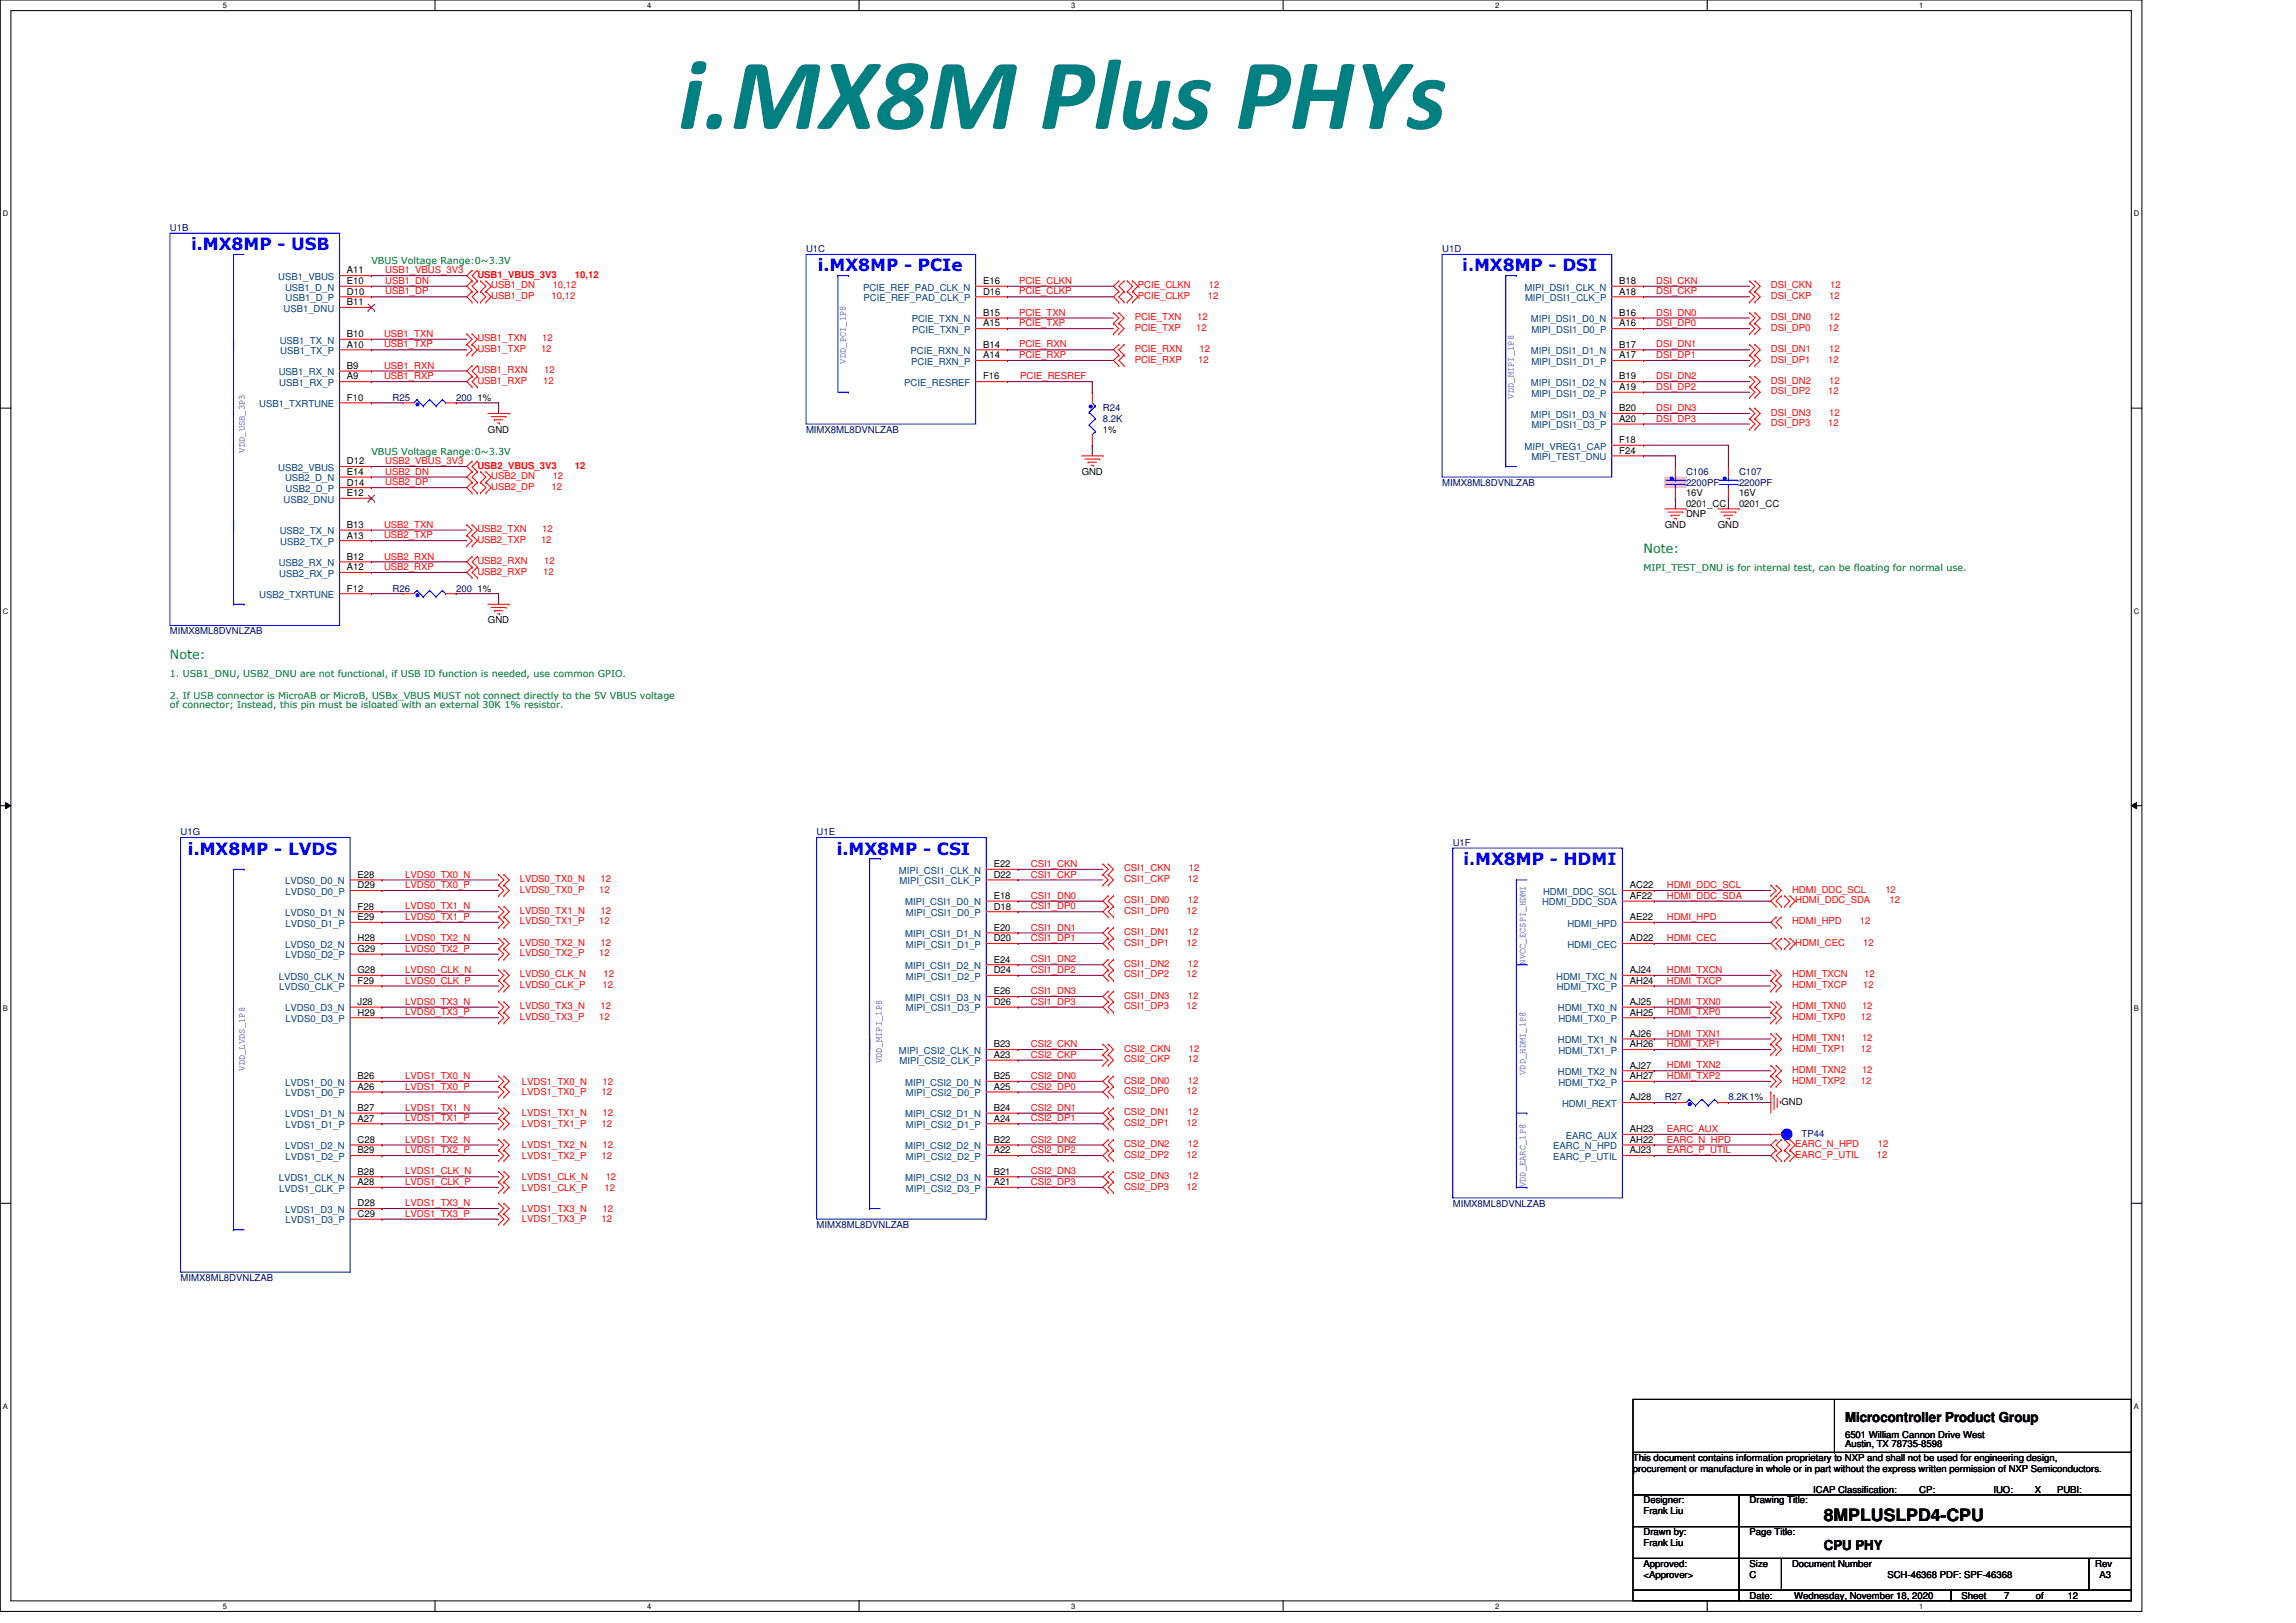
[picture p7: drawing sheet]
<svg xmlns="http://www.w3.org/2000/svg" width="297mm" height="210mm" viewBox="0 0 297 210" stroke-linecap="round" stroke-linejoin="round" font-family="sans-serif">
<defs><g id="words">
<g font-size="2.2" fill="#00f">
<text x="24.7" y="32.4">i.MX8MP - USB</text>
<text x="105.8" y="35.1">i.MX8MP - PCIe</text>
<text x="189.2" y="35.1">i.MX8MP - DSI</text>
<text x="24.3" y="110.6">i.MX8MP - LVDS</text>
<text x="108.3" y="110.6">i.MX8MP - CSI</text>
<text x="189.3" y="111.9">i.MX8MP - HDMI</text>
</g>
<text font-size="2.2" x="236" y="196.7">8MPLUSLPD4-CPU</text>
<g font-size="1.8">
<text x="238.7" y="184">Microcontroller Product Group</text>
<text x="236" y="200.5">CPU PHY</text>
</g>
<g font-size="1.6" fill="#008000">
<text x="212.6" y="71.6">Note:</text>
<text x="22" y="85.3">Note:</text>
</g>
<g font-size="1.2" fill="#000080">
<text x="22" y="29.9">U1B</text>
<text x="104.3" y="32.7">U1C</text>
<text x="186.6" y="32.7">U1D</text>
<text x="50.8" y="51.9">R25</text>
<text x="59" y="51.9">200</text>
<text x="142.7" y="53.2">R24</text>
<text x="104.3" y="56">MIMX8ML8DVNLZAB</text>
<text x="142.7" y="54.6">8.2K</text>
<text x="186.6" y="62.8">MIMX8ML8DVNLZAB</text>
<text x="218.1" y="61.5">C106</text>
<text x="218.1" y="62.8">2200PF</text>
<text x="225" y="61.5">C107</text>
<text x="225" y="62.8">2200PF</text>
<text x="50.8" y="76.5">R26</text>
<text x="59" y="76.5">200</text>
<text x="22" y="82">MIMX8ML8DVNLZAB</text>
<text x="23.4" y="108.1">U1G</text>
<text x="105.7" y="108.1">U1E</text>
<text x="187.9" y="109.5">U1F</text>
<text x="215.4" y="142.4">R27</text>
<text x="223.6" y="142.4">8.2K1%</text>
<text x="233.1" y="147">TP44</text>
<text x="105.7" y="158.8">MIMX8ML8DVNLZAB</text>
<text x="187.9" y="156.1">MIMX8ML8DVNLZAB</text>
<text x="23.4" y="165.7">MIMX8ML8DVNLZAB</text>
</g>
<g font-size="1.2">
<text x="44.9" y="35.4">A11</text>
<text x="44.9" y="38.1">D10</text>
<text x="44.9" y="39.5">B11</text>
<text x="44.9" y="36.8">E10</text>
<text x="127.2" y="36.8">E16</text>
<text x="127.2" y="38.1">D16</text>
<text x="127.2" y="40.9">B15</text>
<text x="209.5" y="36.8">B18</text>
<text x="209.5" y="38.1">A18</text>
<text x="209.5" y="40.9">B16</text>
<text x="44.9" y="47.7">B9</text>
<text x="44.9" y="43.6">B10</text>
<text x="44.9" y="45">A10</text>
<text x="127.2" y="45">B14</text>
<text x="127.2" y="46.4">A14</text>
<text x="127.2" y="42.2">A15</text>
<text x="209.5" y="42.2">A16</text>
<text x="209.5" y="45">B17</text>
<text x="209.5" y="46.4">A17</text>
<text x="44.9" y="49.1">A9</text>
<text x="44.9" y="51.8">F10</text>
<text x="61.8" y="51.9">1%</text>
<text x="127.2" y="49.1">F16</text>
<text x="209.5" y="49.1">B19</text>
<text x="209.5" y="50.5">A19</text>
<text x="209.5" y="53.2">B20</text>
<text x="63.1" y="56">GND</text>
<text x="142.7" y="56">1%</text>
<text x="209.5" y="54.6">A20</text>
<text x="209.5" y="57.3">F18</text>
<text x="209.5" y="58.7">F24</text>
<text x="44.9" y="61.4">E14</text>
<text x="44.9" y="62.8">D14</text>
<text x="44.9" y="64.2">E12</text>
<text x="44.9" y="60.1">D12</text>
<text x="139.9" y="61.5">GND</text>
<text x="218.1" y="65.6">0201_CC</text>
<text x="218.1" y="64.2">16V</text>
<text x="225" y="65.6">0201_CC</text>
<text x="225" y="64.2">16V</text>
<text x="44.9" y="68.3">B13</text>
<text x="44.9" y="69.7">A13</text>
<text x="215.4" y="68.3">GND</text>
<text x="218.1" y="66.9">DNP</text>
<text x="222.2" y="68.3">GND</text>
<text x="44.9" y="72.4">B12</text>
<text x="44.9" y="73.8">A12</text>
<text x="44.9" y="76.5">F12</text>
<text x="61.8" y="76.5">1%</text>
<text x="63.1" y="80.7">GND</text>
<text x="46.3" y="113.6">E28</text>
<text x="128.6" y="112.2">E22</text>
<text x="128.6" y="113.6">D22</text>
<text x="46.3" y="114.9">D29</text>
<text x="46.3" y="117.7">F28</text>
<text x="46.3" y="119">E29</text>
<text x="128.6" y="116.3">E18</text>
<text x="128.6" y="117.7">D18</text>
<text x="210.9" y="119">AE22</text>
<text x="210.9" y="114.9">AC22</text>
<text x="210.9" y="116.3">AF22</text>
<text x="46.3" y="123.2">G29</text>
<text x="46.3" y="121.8">H28</text>
<text x="46.3" y="125.9">G28</text>
<text x="128.6" y="120.4">E20</text>
<text x="128.6" y="121.8">D20</text>
<text x="128.6" y="124.5">E24</text>
<text x="128.6" y="125.9">D24</text>
<text x="210.9" y="121.8">AD22</text>
<text x="210.9" y="125.9">AJ24</text>
<text x="46.3" y="127.3">F29</text>
<text x="46.3" y="130">J28</text>
<text x="46.3" y="131.4">H29</text>
<text x="128.6" y="128.7">E26</text>
<text x="128.6" y="130">D26</text>
<text x="210.9" y="130">AJ25</text>
<text x="210.9" y="131.4">AH25</text>
<text x="210.9" y="127.3">AH24</text>
<text x="128.6" y="135.5">B23</text>
<text x="128.6" y="136.9">A23</text>
<text x="210.9" y="134.1">AJ26</text>
<text x="210.9" y="135.5">AH26</text>
<text x="46.3" y="139.6">B26</text>
<text x="46.3" y="141">A26</text>
<text x="46.3" y="143.7">B27</text>
<text x="128.6" y="139.6">B25</text>
<text x="128.6" y="141">A25</text>
<text x="128.6" y="143.7">B24</text>
<text x="210.9" y="142.4">AJ28</text>
<text x="210.9" y="138.3">AJ27</text>
<text x="210.9" y="139.6">AH27</text>
<text x="230.5" y="142.9">GND</text>
<text x="46.3" y="149.2">B29</text>
<text x="46.3" y="145.1">A27</text>
<text x="46.3" y="147.9">C28</text>
<text x="128.6" y="145.1">A24</text>
<text x="128.6" y="147.9">B22</text>
<text x="128.6" y="149.2">A22</text>
<text x="210.9" y="146.5">AH23</text>
<text x="210.9" y="149.2">AJ23</text>
<text x="210.9" y="147.9">AH22</text>
<text x="46.3" y="153.3">A28</text>
<text x="46.3" y="152">B28</text>
<text x="128.6" y="152">B21</text>
<text x="128.6" y="153.3">A21</text>
<text x="46.3" y="156.1">D28</text>
<text x="46.3" y="157.5">C29</text>
<text x="238.7" y="186">6501 William Cannon Drive West</text>
<text x="211.3" y="189">This document contains information proprietary to NXP and shall not be used for engineering design,</text>
<text x="211.3" y="190.4">procurement or manufacture in whole or in part without the express written permission of NXP Semiconductors.</text>
<text x="238.7" y="187.3">Austin, TX 78735-8598</text>
<text x="212.6" y="194.5">Designer:</text>
<text x="212.6" y="195.9">Frank Liu</text>
<text x="226.4" y="194.5">Drawing Title:</text>
<text x="234.6" y="193.1">ICAP Classification:</text>
<text x="248.3" y="193.1">CP:</text>
<text x="251.7" y="193.1">___</text>
<text x="257.9" y="193.1">IUO:</text>
<text x="262.6" y="193.1">_X_</text>
<text x="266.1" y="193.1">PUBI:</text>
<text x="270.2" y="193.1">___</text>
<text x="212.6" y="198.6">Drawn by:</text>
<text x="212.6" y="202.7">Approved:</text>
<text x="212.6" y="200">Frank Liu</text>
<text x="226.4" y="198.6">Page Title:</text>
<text x="226.4" y="202.7">Size</text>
<text x="231.8" y="202.7">Document Number</text>
<text x="271.1" y="202.7">Rev</text>
<text x="212.6" y="204.1">&lt;Approver&gt;</text>
<text x="226.4" y="206.8">Date:</text>
<text x="226.4" y="204.1">C</text>
<text x="232.1" y="206.8">Wednesday, November 18, 2020</text>
<text x="244.2" y="204.1">SCH-46368 PDF: SPF-46368</text>
<text x="253.8" y="206.8">Sheet</text>
<text x="259.3" y="206.8">7</text>
<text x="263.4" y="206.8">of</text>
<text x="267.5" y="206.8">12</text>
<text x="271.6" y="204.1">A3</text>
</g>
<g font-size="1.2" fill="#008000">
<text x="48" y="34.2">VBUS Voltage Range:0~3.3V</text>
<text x="48" y="58.8">VBUS Voltage Range:0~3.3V</text>
<text x="212.6" y="73.9">MIPI_TEST_DNU is for internal test, can be floating for normal use.</text>
<text x="22" y="87.6">1. USB1_DNU, USB2_DNU are not functional, if USB ID function is needed, use common GPIO.</text>
<text x="22" y="90.4">2. If USB connector is MicroAB or MicroB, USBx_VBUS MUST not connect directly to the 5V VBUS voltage</text>
<text x="22" y="91.6">of connector; Instead, this pin must be isloated with an external 30K 1% resistor.</text>
</g>
<g font-size="1.2" fill="#f00">
<text x="49.8" y="35.4">USB1_VBUS_3V3</text>
<text x="61.8" y="36">USB1_VBUS_3V3</text>
<text x="74.4" y="36">10,12</text>
<text x="49.8" y="36.7">USB1_DN</text>
<text x="49.8" y="38.1">USB1_DP</text>
<text x="63.5" y="37.3">USB1_DN</text>
<text x="63.5" y="38.7">USB1_DP</text>
<text x="71.4" y="38.7">10,12</text>
<text x="71.5" y="37.3">10,12</text>
<text x="131.8" y="40.8">PCIE_TXN</text>
<text x="131.8" y="36.7">PCIE_CLKN</text>
<text x="131.8" y="38.1">PCIE_CLKP</text>
<text x="146.8" y="41.4">PCIE_TXN</text>
<text x="147.2" y="37.3">PCIE_CLKN</text>
<text x="147.2" y="38.7">PCIE_CLKP</text>
<text x="154.9" y="41.4">12</text>
<text x="156.3" y="38.7">12</text>
<text x="156.4" y="37.3">12</text>
<text x="214.3" y="36.7">DSI_CKN</text>
<text x="214.3" y="38.1">DSI_CKP</text>
<text x="214.3" y="40.8">DSI_DN0</text>
<text x="229.1" y="37.3">DSI_CKN</text>
<text x="229.1" y="38.7">DSI_CKP</text>
<text x="229.1" y="41.4">DSI_DN0</text>
<text x="236.6" y="38.7">12</text>
<text x="236.6" y="41.4">12</text>
<text x="236.8" y="37.3">12</text>
<text x="49.7" y="43.6">USB1_TXN</text>
<text x="49.7" y="45">USB1_TXP</text>
<text x="49.7" y="47.7">USB1_RXN</text>
<text x="61.8" y="44.2">USB1_TXN</text>
<text x="61.8" y="45.5">USB1_TXP</text>
<text x="70" y="45.5">12</text>
<text x="70.1" y="44.2">12</text>
<text x="131.8" y="42.2">PCIE_TXP</text>
<text x="131.8" y="45">PCIE_RXN</text>
<text x="131.8" y="46.3">PCIE_RXP</text>
<text x="146.8" y="42.8">PCIE_TXP</text>
<text x="146.8" y="45.5">PCIE_RXN</text>
<text x="146.8" y="46.9">PCIE_RXP</text>
<text x="154.8" y="42.8">12</text>
<text x="155" y="46.9">12</text>
<text x="155.2" y="45.5">12</text>
<text x="214.3" y="42.2">DSI_DP0</text>
<text x="214.3" y="45">DSI_DN1</text>
<text x="214.3" y="46.3">DSI_DP1</text>
<text x="229.1" y="42.8">DSI_DP0</text>
<text x="229.1" y="45.5">DSI_DN1</text>
<text x="229.1" y="46.9">DSI_DP1</text>
<text x="236.5" y="42.8">12</text>
<text x="236.5" y="46.9">12</text>
<text x="236.6" y="45.5">12</text>
<text x="49.7" y="49.1">USB1_RXP</text>
<text x="61.8" y="48.3">USB1_RXN</text>
<text x="61.8" y="49.7">USB1_RXP</text>
<text x="70.3" y="49.7">12</text>
<text x="70.4" y="48.3">12</text>
<text x="132" y="49.1">PCIE_RESREF</text>
<text x="214.3" y="49.1">DSI_DN2</text>
<text x="214.3" y="50.4">DSI_DP2</text>
<text x="214.3" y="53.2">DSI_DN3</text>
<text x="229.1" y="49.7">DSI_DN2</text>
<text x="229.1" y="51">DSI_DP2</text>
<text x="229.1" y="53.8">DSI_DN3</text>
<text x="236.5" y="51">12</text>
<text x="236.6" y="49.7">12</text>
<text x="236.6" y="53.8">12</text>
<text x="214.3" y="54.6">DSI_DP3</text>
<text x="229.1" y="55.1">DSI_DP3</text>
<text x="236.5" y="55.1">12</text>
<text x="49.8" y="60">USB2_VBUS_3V3</text>
<text x="49.8" y="61.4">USB2_DN</text>
<text x="49.8" y="62.8">USB2_DP</text>
<text x="61.8" y="60.7">USB2_VBUS_3V3</text>
<text x="63.5" y="62">USB2_DN</text>
<text x="63.5" y="63.4">USB2_DP</text>
<text x="71.4" y="63.4">12</text>
<text x="71.5" y="62">12</text>
<text x="74.4" y="60.7">12</text>
<text x="49.7" y="68.3">USB2_TXN</text>
<text x="49.7" y="69.6">USB2_TXP</text>
<text x="61.8" y="68.9">USB2_TXN</text>
<text x="61.8" y="70.2">USB2_TXP</text>
<text x="70" y="70.2">12</text>
<text x="70.1" y="68.9">12</text>
<text x="49.7" y="72.4">USB2_RXN</text>
<text x="49.7" y="73.8">USB2_RXP</text>
<text x="61.8" y="73">USB2_RXN</text>
<text x="61.8" y="74.3">USB2_RXP</text>
<text x="70.3" y="74.3">12</text>
<text x="70.4" y="73">12</text>
<text x="52.4" y="113.5">LVDS0_TX0_N</text>
<text x="133.4" y="112.2">CSI1_CKN</text>
<text x="133.4" y="113.5">CSI1_CKP</text>
<text x="145.4" y="112.8">CSI1_CKN</text>
<text x="153.8" y="112.8">12</text>
<text x="52.4" y="114.9">LVDS0_TX0_P</text>
<text x="52.4" y="117.7">LVDS0_TX1_N</text>
<text x="52.4" y="119">LVDS0_TX1_P</text>
<text x="67.2" y="114.1">LVDS0_TX0_N</text>
<text x="67.2" y="115.5">LVDS0_TX0_P</text>
<text x="67.2" y="118.2">LVDS0_TX1_N</text>
<text x="67.2" y="119.6">LVDS0_TX1_P</text>
<text x="77.5" y="115.5">12</text>
<text x="77.5" y="119.6">12</text>
<text x="77.7" y="114.1">12</text>
<text x="77.7" y="118.2">12</text>
<text x="133.4" y="116.3">CSI1_DN0</text>
<text x="133.4" y="117.7">CSI1_DP0</text>
<text x="145.4" y="114.1">CSI1_CKP</text>
<text x="145.4" y="116.9">CSI1_DN0</text>
<text x="145.4" y="118.2">CSI1_DP0</text>
<text x="153.5" y="118.2">12</text>
<text x="153.7" y="116.9">12</text>
<text x="153.7" y="114.1">12</text>
<text x="215.7" y="114.9">HDMI_DDC_SCL</text>
<text x="215.7" y="116.3">HDMI_DDC_SDA</text>
<text x="215.7" y="119">HDMI_HPD</text>
<text x="231.8" y="115.5">HDMI_DDC_SCL</text>
<text x="231.8" y="119.6">HDMI_HPD</text>
<text x="232.3" y="116.9">HDMI_DDC_SDA</text>
<text x="240.6" y="119.6">12</text>
<text x="243.9" y="115.5">12</text>
<text x="244.5" y="116.9">12</text>
<text x="52.4" y="121.8">LVDS0_TX2_N</text>
<text x="52.4" y="123.1">LVDS0_TX2_P</text>
<text x="52.4" y="125.9">LVDS0_CLK_N</text>
<text x="67.2" y="122.4">LVDS0_TX2_N</text>
<text x="67.2" y="123.7">LVDS0_TX2_P</text>
<text x="77.5" y="123.7">12</text>
<text x="77.7" y="122.4">12</text>
<text x="133.4" y="120.4">CSI1_DN1</text>
<text x="133.4" y="121.8">CSI1_DP1</text>
<text x="133.4" y="124.5">CSI1_DN2</text>
<text x="133.4" y="125.9">CSI1_DP2</text>
<text x="145.4" y="121">CSI1_DN1</text>
<text x="145.4" y="122.4">CSI1_DP1</text>
<text x="145.4" y="125.1">CSI1_DN2</text>
<text x="153.5" y="122.4">12</text>
<text x="153.7" y="121">12</text>
<text x="153.7" y="125.1">12</text>
<text x="215.7" y="121.8">HDMI_CEC</text>
<text x="215.7" y="125.9">HDMI_TXCN</text>
<text x="232.3" y="122.4">HDMI_CEC</text>
<text x="241" y="122.4">12</text>
<text x="52.4" y="127.3">LVDS0_CLK_P</text>
<text x="52.4" y="130">LVDS0_TX3_N</text>
<text x="52.4" y="131.4">LVDS0_TX3_P</text>
<text x="67.2" y="126.5">LVDS0_CLK_N</text>
<text x="67.2" y="127.8">LVDS0_CLK_P</text>
<text x="67.2" y="130.6">LVDS0_TX3_N</text>
<text x="67.2" y="132">LVDS0_TX3_P</text>
<text x="77.5" y="132">12</text>
<text x="77.7" y="130.6">12</text>
<text x="77.9" y="127.8">12</text>
<text x="78.1" y="126.5">12</text>
<text x="133.4" y="128.6">CSI1_DN3</text>
<text x="133.4" y="130">CSI1_DP3</text>
<text x="145.4" y="126.5">CSI1_DP2</text>
<text x="145.4" y="129.2">CSI1_DN3</text>
<text x="145.4" y="130.6">CSI1_DP3</text>
<text x="153.5" y="126.5">12</text>
<text x="153.5" y="130.6">12</text>
<text x="153.7" y="129.2">12</text>
<text x="215.7" y="127.3">HDMI_TXCP</text>
<text x="215.7" y="130">HDMI_TXN0</text>
<text x="215.7" y="131.4">HDMI_TXP0</text>
<text x="231.8" y="126.5">HDMI_TXCN</text>
<text x="231.8" y="127.8">HDMI_TXCP</text>
<text x="231.8" y="130.6">HDMI_TXN0</text>
<text x="231.8" y="132">HDMI_TXP0</text>
<text x="240.8" y="132">12</text>
<text x="240.9" y="130.6">12</text>
<text x="241" y="127.8">12</text>
<text x="241.2" y="126.5">12</text>
<text x="133.4" y="135.5">CSI2_CKN</text>
<text x="133.4" y="136.9">CSI2_CKP</text>
<text x="145.4" y="136.1">CSI2_CKN</text>
<text x="145.4" y="137.4">CSI2_CKP</text>
<text x="153.7" y="137.4">12</text>
<text x="153.8" y="136.1">12</text>
<text x="215.7" y="134.1">HDMI_TXN1</text>
<text x="215.7" y="135.5">HDMI_TXP1</text>
<text x="231.8" y="134.7">HDMI_TXN1</text>
<text x="231.8" y="136.1">HDMI_TXP1</text>
<text x="240.8" y="136.1">12</text>
<text x="240.9" y="134.7">12</text>
<text x="52.4" y="139.6">LVDS1_TX0_N</text>
<text x="52.4" y="141">LVDS1_TX0_P</text>
<text x="52.4" y="143.7">LVDS1_TX1_N</text>
<text x="67.5" y="140.3">LVDS1_TX0_N</text>
<text x="67.5" y="141.7">LVDS1_TX0_P</text>
<text x="77.8" y="141.7">12</text>
<text x="77.9" y="140.3">12</text>
<text x="133.4" y="139.6">CSI2_DN0</text>
<text x="133.4" y="141">CSI2_DP0</text>
<text x="133.4" y="143.7">CSI2_DN1</text>
<text x="145.4" y="140.2">CSI2_DN0</text>
<text x="145.4" y="141.6">CSI2_DP0</text>
<text x="153.5" y="141.6">12</text>
<text x="153.7" y="140.2">12</text>
<text x="215.7" y="138.2">HDMI_TXN2</text>
<text x="215.7" y="139.6">HDMI_TXP2</text>
<text x="231.8" y="138.8">HDMI_TXN2</text>
<text x="231.8" y="140.2">HDMI_TXP2</text>
<text x="240.8" y="140.2">12</text>
<text x="240.9" y="138.8">12</text>
<text x="52.4" y="145.1">LVDS1_TX1_P</text>
<text x="52.4" y="147.8">LVDS1_TX2_N</text>
<text x="52.4" y="149.2">LVDS1_TX2_P</text>
<text x="67.5" y="144.4">LVDS1_TX1_N</text>
<text x="67.5" y="145.8">LVDS1_TX1_P</text>
<text x="67.5" y="148.6">LVDS1_TX2_N</text>
<text x="67.5" y="149.9">LVDS1_TX2_P</text>
<text x="77.8" y="145.8">12</text>
<text x="77.8" y="149.9">12</text>
<text x="77.9" y="144.4">12</text>
<text x="77.9" y="148.6">12</text>
<text x="133.4" y="145.1">CSI2_DP1</text>
<text x="133.4" y="147.8">CSI2_DN2</text>
<text x="133.4" y="149.2">CSI2_DP2</text>
<text x="145.4" y="144.3">CSI2_DN1</text>
<text x="145.4" y="145.7">CSI2_DP1</text>
<text x="145.4" y="148.4">CSI2_DN2</text>
<text x="145.4" y="149.8">CSI2_DP2</text>
<text x="153.5" y="145.7">12</text>
<text x="153.5" y="149.8">12</text>
<text x="153.7" y="144.3">12</text>
<text x="153.7" y="148.4">12</text>
<text x="215.7" y="146.5">EARC_AUX</text>
<text x="215.7" y="147.8">EARC_N_HPD</text>
<text x="215.7" y="149.2">EARC_P_UTIL</text>
<text x="232.3" y="148.4">EARC_N_HPD</text>
<text x="232.3" y="149.8">EARC_P_UTIL</text>
<text x="242.8" y="149.8">12</text>
<text x="243" y="148.4">12</text>
<text x="52.4" y="151.9">LVDS1_CLK_N</text>
<text x="52.4" y="153.3">LVDS1_CLK_P</text>
<text x="67.5" y="152.7">LVDS1_CLK_N</text>
<text x="67.5" y="154">LVDS1_CLK_P</text>
<text x="78.2" y="154">12</text>
<text x="78.4" y="152.7">12</text>
<text x="133.4" y="151.9">CSI2_DN3</text>
<text x="133.4" y="153.3">CSI2_DP3</text>
<text x="145.4" y="152.5">CSI2_DN3</text>
<text x="145.4" y="153.9">CSI2_DP3</text>
<text x="153.5" y="153.9">12</text>
<text x="153.7" y="152.5">12</text>
<text x="52.4" y="156.1">LVDS1_TX3_N</text>
<text x="52.4" y="157.4">LVDS1_TX3_P</text>
<text x="67.5" y="156.8">LVDS1_TX3_N</text>
<text x="67.5" y="158.2">LVDS1_TX3_P</text>
<text x="77.8" y="158.2">12</text>
<text x="77.9" y="156.8">12</text>
</g>
<g font-size="1.2" fill="#004080">
<text x="36" y="36.2">USB1_VBUS</text>
<text x="36.7" y="40.3">USB1_DNU</text>
<text x="36.9" y="37.6">USB1_D_N</text>
<text x="37" y="39">USB1_D_P</text>
<text x="111.7" y="37.6">PCIE_REF_PAD_CLK_N</text>
<text x="111.7" y="39">PCIE_REF_PAD_CLK_P</text>
<text x="117.9" y="41.7">PCIE_TXN_N</text>
<text x="197.2" y="37.6">MIPI_DSI1_CLK_N</text>
<text x="197.3" y="39">MIPI_DSI1_CLK_P</text>
<text x="198" y="41.7">MIPI_DSI1_D0_N</text>
<text x="36.2" y="44.4">USB1_TX_N</text>
<text x="36.3" y="45.8">USB1_TX_P</text>
<text x="117.8" y="45.8">PCIE_RXN_N</text>
<text x="117.9" y="47.2">PCIE_RXN_P</text>
<text x="118" y="43.1">PCIE_TXN_P</text>
<text x="198" y="45.8">MIPI_DSI1_D1_N</text>
<text x="198.1" y="43.1">MIPI_DSI1_D0_P</text>
<text x="198.1" y="47.2">MIPI_DSI1_D1_P</text>
<text x="33.5" y="52.7">USB1_TXRTUNE</text>
<text x="36.1" y="48.6">USB1_RX_N</text>
<text x="36.1" y="49.9">USB1_RX_P</text>
<text x="117" y="49.9">PCIE_RESREF</text>
<text x="198" y="49.9">MIPI_DSI1_D2_N</text>
<text x="198.1" y="51.3">MIPI_DSI1_D2_P</text>
<text x="197.2" y="58.2">MIPI_VREG1_CAP</text>
<text x="198" y="54">MIPI_DSI1_D3_N</text>
<text x="198.1" y="55.4">MIPI_DSI1_D3_P</text>
<text x="198.1" y="59.5">MIPI_TEST_DNU</text>
<text x="36" y="60.9">USB2_VBUS</text>
<text x="36.7" y="65">USB2_DNU</text>
<text x="36.9" y="62.3">USB2_D_N</text>
<text x="37" y="63.6">USB2_D_P</text>
<text x="36.2" y="69.1">USB2_TX_N</text>
<text x="36.3" y="70.5">USB2_TX_P</text>
<text x="33.5" y="77.4">USB2_TXRTUNE</text>
<text x="36.1" y="73.2">USB2_RX_N</text>
<text x="36.1" y="74.6">USB2_RX_P</text>
<text x="116.3" y="113">MIPI_CSI1_CLK_N</text>
<text x="36.9" y="114.4">LVDS0_D0_N</text>
<text x="36.9" y="118.5">LVDS0_D1_N</text>
<text x="37" y="115.8">LVDS0_D0_P</text>
<text x="37" y="119.9">LVDS0_D1_P</text>
<text x="116.4" y="114.4">MIPI_CSI1_CLK_P</text>
<text x="117.1" y="117.1">MIPI_CSI1_D0_N</text>
<text x="117.2" y="118.5">MIPI_CSI1_D0_P</text>
<text x="199.5" y="117.1">HDMI_DDC_SDA</text>
<text x="199.6" y="115.8">HDMI_DDC_SCL</text>
<text x="202.8" y="119.9">HDMI_HPD</text>
<text x="36.9" y="122.6">LVDS0_D2_N</text>
<text x="37" y="124">LVDS0_D2_P</text>
<text x="117.1" y="121.3">MIPI_CSI1_D1_N</text>
<text x="117.1" y="125.4">MIPI_CSI1_D2_N</text>
<text x="117.2" y="122.6">MIPI_CSI1_D1_P</text>
<text x="202.8" y="122.6">HDMI_CEC</text>
<text x="36.1" y="126.7">LVDS0_CLK_N</text>
<text x="36.1" y="128.1">LVDS0_CLK_P</text>
<text x="36.9" y="130.9">LVDS0_D3_N</text>
<text x="117.1" y="129.5">MIPI_CSI1_D3_N</text>
<text x="117.2" y="126.7">MIPI_CSI1_D2_P</text>
<text x="117.2" y="130.9">MIPI_CSI1_D3_P</text>
<text x="201.3" y="126.7">HDMI_TXC_N</text>
<text x="201.4" y="128.1">HDMI_TXC_P</text>
<text x="201.5" y="130.9">HDMI_TX0_N</text>
<text x="37" y="132.2">LVDS0_D3_P</text>
<text x="116.3" y="136.3">MIPI_CSI2_CLK_N</text>
<text x="116.4" y="137.7">MIPI_CSI2_CLK_P</text>
<text x="201.5" y="135">HDMI_TX1_N</text>
<text x="201.6" y="132.2">HDMI_TX0_P</text>
<text x="201.6" y="136.3">HDMI_TX1_P</text>
<text x="36.9" y="140.5">LVDS1_D0_N</text>
<text x="37" y="141.8">LVDS1_D0_P</text>
<text x="117.1" y="140.5">MIPI_CSI2_D0_N</text>
<text x="117.2" y="141.8">MIPI_CSI2_D0_P</text>
<text x="201.5" y="139.1">HDMI_TX2_N</text>
<text x="201.6" y="140.5">HDMI_TX2_P</text>
<text x="202.1" y="143.2">HDMI_REXT</text>
<text x="36.9" y="144.6">LVDS1_D1_N</text>
<text x="36.9" y="148.7">LVDS1_D2_N</text>
<text x="37" y="145.9">LVDS1_D1_P</text>
<text x="117.1" y="144.6">MIPI_CSI2_D1_N</text>
<text x="117.1" y="148.7">MIPI_CSI2_D2_N</text>
<text x="117.2" y="145.9">MIPI_CSI2_D1_P</text>
<text x="200.9" y="148.7">EARC_N_HPD</text>
<text x="202.6" y="147.3">EARC_AUX</text>
<text x="36.1" y="152.8">LVDS1_CLK_N</text>
<text x="36.1" y="154.2">LVDS1_CLK_P</text>
<text x="37" y="150.1">LVDS1_D2_P</text>
<text x="117.1" y="152.8">MIPI_CSI2_D3_N</text>
<text x="117.2" y="150.1">MIPI_CSI2_D2_P</text>
<text x="117.2" y="154.2">MIPI_CSI2_D3_P</text>
<text x="200.9" y="150.1">EARC_P_UTIL</text>
<text x="36.9" y="156.9">LVDS1_D3_N</text>
<text x="37" y="158.3">LVDS1_D3_P</text>
</g>
<g font-size="1.2" fill="#00f">
<text x="109.4" y="47" transform="rotate(-90 109.4 47)">VDD_PCI_1P8</text>
<text x="195.9" y="51.6" transform="rotate(-90 195.9 51.6)">VDD_MIPI_1P8</text>
<text x="31.7" y="58.6" transform="rotate(-90 31.7 58.6)">VDD_USB_3P3</text>
<text x="197.4" y="124.8" transform="rotate(-90 197.4 124.8)">NVCC_ECSPI_HDMI</text>
<text x="114.1" y="137.6" transform="rotate(-90 114.1 137.6)">VDD_MIPI_1P8</text>
<text x="31.7" y="138.5" transform="rotate(-90 31.7 138.5)">VDD_LVDS_1P8</text>
<text x="197.4" y="139.1" transform="rotate(-90 197.4 139.1)">VDD_HDMI_1P8</text>
<text x="197.4" y="153.6" transform="rotate(-90 197.4 153.6)">VDD_EARC_1P8</text>
</g>
<g font-size="1">
<text x="28.8" y="1">5</text>
<text x="83.7" y="1">4</text>
<text x="138.6" y="1">3</text>
<text x="193.4" y="1">2</text>
<text x="248.3" y="1">1</text>
<text x=".4" y="28">D</text>
<text x="276.1" y="28">D</text>
<text x=".4" y="79.4">C</text>
<text x="276.1" y="79.4">C</text>
<text x=".4" y="130.8">B</text>
<text x="276.1" y="130.8">B</text>
<text x=".4" y="182.3">A</text>
<text x="276.1" y="182.3">A</text>
<text x="28.8" y="208.1">5</text>
<text x="83.7" y="208.1">4</text>
<text x="138.6" y="208.1">3</text>
<text x="193.4" y="208.1">2</text>
<text x="248.3" y="208.1">1</text>
</g>
</g></defs>
<path d="M0 0h277.1v208.5h-277.1zM1.4 1.4h274.3v205.7h-274.3z" fill="none" stroke="#000" stroke-width=".13"/>
<g fill="#fff">
<path d="M28.8 .1h.6v1.1h-.6z"/>
<path d="M28.8 207.3h.6v1.1h-.6z"/>
</g>
<path d="M56.3 0v1.4M56.3 207.1v1.4" fill="none" stroke="#000" stroke-width=".13"/>
<g fill="#fff">
<path d="M83.7 .1h.6v1.1h-.6z"/>
<path d="M83.7 207.3h.6v1.1h-.6z"/>
</g>
<path d="M111.1 0v1.4M111.1 207.1v1.4" fill="none" stroke="#000" stroke-width=".13"/>
<g fill="#fff">
<path d="M138.6 .1h.5v1.1h-.5z"/>
<path d="M138.6 207.3h.5v1.1h-.5z"/>
</g>
<path d="M166 0v1.4M166 207.1v1.4" fill="none" stroke="#000" stroke-width=".13"/>
<g fill="#fff">
<path d="M193.4 .1h.6v1.1h-.6z"/>
<path d="M193.4 207.3h.6v1.1h-.6z"/>
</g>
<path d="M220.9 0v1.4M220.9 207.1v1.4" fill="none" stroke="#000" stroke-width=".13"/>
<g fill="#fff">
<path d="M248.3 .1h.5v1.1h-.5z"/>
<path d="M248.3 207.3h.5v1.1h-.5z"/>
<path d="M.4 27.1h.7v1.1h-.7z"/>
<path d="M276.1 27.1h.7v1.1h-.7z"/>
<path d="M.4 78.5h.7v1.1h-.7z"/>
<path d="M276.1 78.5h.7v1.1h-.7z"/>
</g>
<path d="M0 52.8h1.4M275.7 52.8h1.4" fill="none" stroke="#000" stroke-width=".13"/>
<g fill="#fff">
<path d="M.4 130h.6v1.1h-.6z"/>
<path d="M276.1 130h.6v1.1h-.6z"/>
</g>
<path d="M0 104.2h1.4M.7 103.8l.7 .4-.7 .4zM275.7 104.2l.7-.4v.8zM275.7 104.2h1.4" fill="none" stroke="#000" stroke-width=".13"/>
<path d="M.7 103.8l.7 .4-.7 .4zM275.7 104.2l.7-.4v.8z" fill="#000"/>
<g fill="#fff">
<path d="M.4 181.4h.6v1.1h-.6z"/>
<path d="M276.1 181.4h.6v1.1h-.6z"/>
</g>
<path d="M0 155.7h1.4M275.7 155.7h1.4" fill="none" stroke="#000" stroke-width=".13"/>
<path d="M215.4 61.7h2.7v1.4h-2.7z" fill-rule="evenodd" fill="#ff80ff"/>
<path d="M215.4 61.7h2.7v1.4h-2.7z" fill="none" stroke="#ff80ff" stroke-width=".13"/>
<path d="M89.8 8.1a1.52 1.52 0 0 1 1.5 0 1.06 1.06 0 0 1-.1 1.2 1.06 1.06 0 0 1-1.2 .3h-.2a.55 .55 0 0 1-.3-.8l.1-.4zM89.3 10.6a1.94 1.94 0 0 1 1.5 0l-1.1 5.8a.74 .74 0 0 1-.9 .3l-.6-.1-.1-.2zM91.8 15a1.35 1.35 0 0 1 1.5 0v.1a1.22 1.22 0 0 1-.2 1.3 1.22 1.22 0 0 1-1.3 .3 .8 .8 0 0 1-.3-1.2zM96.7 8.5l.3-.2h1.2a.9 .9 0 0 1 1.1 1l.8 4.9 2.9-4.9a1.35 1.35 0 0 1 1.4-1h1.2a.49 .49 0 0 1 .5 .7l-1.5 7.4a.67 .67 0 0 1-.8 .3l-.7-.1-.1-.1 1.4-6.8-3.8 6.7a1.66 1.66 0 0 1-1.7 .1l-1-6.9-1.4 6.8a.67 .67 0 0 1-.8 .3l-.7-.1-.1-.2 1.5-7.4zM107.6 8.4l.4-.1a1.49 1.49 0 0 1 1.3 .2l.9 2.8 1.9-2.7a1.97 1.97 0 0 1 1.7-.3l.2 .2-.3 .5-2.5 3.4 1.3 3.8a.37 .37 0 0 1-.1 .4 .37 .37 0 0 1-.4 .1 1.5 1.5 0 0 1-1.2-.2l-1.1-3.1-2.1 3a2.05 2.05 0 0 1-1.7 .2l-.2-.1 .3-.5 2.7-3.7-1.1-3.3-.1-.4zM115.3 9a3.7 3.7 0 0 1 4.3-.3 2.09 2.09 0 0 1-.7 3.2l-.7 .4a2.19 2.19 0 0 1 1.3 2 2.19 2.19 0 0 1-1.3 2 4.4 4.4 0 0 1-4.1 0 2.05 2.05 0 0 1 .4-3.2l1.1-.7a2.06 2.06 0 0 1-.3-3.4zM116.5 9.8a1.13 1.13 0 0 0 .5 1.9 1.81 1.81 0 0 0 1.4-1.7 1.01 1.01 0 0 0-1.5-.5zM115.7 13.8a.95 .95 0 0 0-.5 1 .95 .95 0 0 0 .9 .7 1.32 1.32 0 0 0 1.6-1.5l-.3-.5-.6-.4zM122.1 8.5l.4-.2h1.2a.9 .9 0 0 1 1.1 1l.8 4.9 2.8-4.9a1.35 1.35 0 0 1 1.4-1h1.2a.49 .49 0 0 1 .5 .7l-1.5 7.4a.67 .67 0 0 1-.8 .3l-.6-.1-.2-.1 1.4-6.8-3.8 6.7a1.66 1.66 0 0 1-1.7 .1l-1-6.9-1.4 6.8a.67 .67 0 0 1-.8 .3l-.6-.1-.1-.2 1.4-7.4zM136.5 8.6l.2-.2 .4-.1h2.2a2.15 2.15 0 0 1 2.4 1.8 3.4 3.4 0 0 1-3.8 3.7h-.8l-.6 2.6a.78 .78 0 0 1-.9 .3l-.6-.1-.2-.2 1.5-7.5zM137.9 9.6l-.6 2.9h.8a1.71 1.71 0 0 0 1.5-2.6l-.6-.2zM143.5 7.9a1.93 1.93 0 0 1 1.5 0l-1.6 8.5a.72 .72 0 0 1-.9 .3l-.6-.1-.2-.2zM146.2 10.6l.4-.1a1.33 1.33 0 0 1 1.1 .1l-.7 3.7a.77 .77 0 0 0 .5 1.1 2.57 2.57 0 0 0 1.8-2.2l.5-2.5a.74 .74 0 0 1 .9-.3l.6 .1 .1 .1-1.1 5.8a1.16 1.16 0 0 1-1.3 .2l.1-1.1a2.48 2.48 0 0 1-3.3 1 2.3 2.3 0 0 1-.4-2.3zM153.1 10.9a2.99 2.99 0 0 1 3.5-.1v.1a1.19 1.19 0 0 1-.3 1l-.2-.1a1.65 1.65 0 0 0-1.9 0 .62 .62 0 0 0 .4 1 2.02 2.02 0 0 1 1.6 1.7 2.48 2.48 0 0 1-2.9 2.3h-.4a1.19 1.19 0 0 1-1.2-.7v-.5a.36 .36 0 0 1 .1-.3 .36 .36 0 0 1 .4-.1 1.85 1.85 0 0 0 2.3 .1 .67 .67 0 0 0-.5-1.1l-.1-.1a1.78 1.78 0 0 1-1.4-1.3 1.78 1.78 0 0 1 .6-1.9zM161.8 8.6l.3-.2 .3-.1h2.2a2.15 2.15 0 0 1 2.4 1.8 3.4 3.4 0 0 1-3.7 3.7h-.9l-.5 2.6a.78 .78 0 0 1-.9 .3l-.7-.1-.1-.2 1.5-7.5zM163.2 9.6l-.5 2.9h.7a1.71 1.71 0 0 0 1.6-2.6l-.7-.2zM168.8 8.4l.4-.1a1.39 1.39 0 0 1 1.2 .2l-.6 3.1h3.1l.7-3a.8 .8 0 0 1 .9-.3l.6 .1 .1 .2-1.5 7.8a.76 .76 0 0 1-.9 .3l-.7-.1-.1-.1 .7-3.4h-3.2l-.6 3.3a.78 .78 0 0 1-.9 .3l-.7-.1-.1-.2zM176.3 8.4l.5-.1a1.36 1.36 0 0 1 1.2 .2l.9 3.5 2.1-3.4a1.77 1.77 0 0 1 1.6-.3l.2 .1-.1 .4-3.3 4.7-.5 2.9a.8 .8 0 0 1-1 .3l-.6-.1-.1-.1 .5-3-1.4-4.7zM183.4 10.9a2.99 2.99 0 0 1 3.5-.1l.1 .1a1.19 1.19 0 0 1-.4 1l-.2-.1a1.65 1.65 0 0 0-1.9 0 .62 .62 0 0 0 .4 1 2.02 2.02 0 0 1 1.6 1.7 2.48 2.48 0 0 1-2.9 2.3h-.4a1.19 1.19 0 0 1-1.2-.7l.1-.5a.36 .36 0 0 1 .1-.3 .36 .36 0 0 1 .3-.1 1.85 1.85 0 0 0 2.3 .1 .67 .67 0 0 0-.4-1.1l-.2-.1a1.78 1.78 0 0 1-1.4-1.3 1.78 1.78 0 0 1 .6-1.9z" fill="#008080"/>
<g fill="none" stroke="#f00" stroke-width=".13">
<path d="M61.1 35h.1M61.1 36.3h.1M61.1 37.7h.1M61.1 39.1h.1M61.1 35l-.7 .7 .7 .6M61.1 36.3l-.7 .7 .7 .7M61.1 37.7l-.7 .7 .7 .7M61.8 36.3h.1M61.8 35h.1M61.8 37.7h.1M61.8 39.1h.1M61.8 35l-.7 .7 .7 .6"/>
<path d="M61.8 36.3l-.7 .7 .7 .7M61.8 37.7l-.7 .7 .7 .7M62.2 37.7h.1M62.2 36.3h.1M62.2 39.1h.1M62.2 36.3l.7 .7-.7 .7M62.2 37.7l.7 .7-.7 .7M62.9 36.3h.1M62.9 37.7h.1M62.9 39.1h.1M62.9 36.3l.6 .7-.6 .7M62.9 37.7l.6 .7-.6 .7"/>
<path d="M144.7 36.3h.1M144.7 37.7h.1M144.7 39.1h.1M144.7 36.3l-.6 .7 .6 .7M144.7 37.7l-.6 .7 .6 .7M145.4 37.7h.1M145.4 36.3h.1M145.4 39.1h.1M145.4 36.3l-.7 .7 .7 .7M145.4 37.7l-.7 .7 .7 .7M145.8 37.7h.1M145.8 36.3h.1"/>
<path d="M145.8 39.1h.1M145.8 36.3l.7 .7-.7 .7M145.8 37.7l.7 .7-.7 .7M146.5 36.3h.1M146.5 37.7h.1M146.5 39.1h.1M146.5 36.3l.7 .7-.7 .7M146.5 37.7l.7 .7-.7 .7M226.4 36.3h.1M226.4 37.7h.1M226.4 39.1h.1M226.4 36.3l.6 .7-.6 .7"/>
<path d="M226.4 37.7l.6 .7-.6 .7M227 36.3h.1M227 37.7h.1M227 39.1h.1M227 36.3l.7 .7-.7 .7M227 37.7l.7 .7-.7 .7M60.4 43.2h.1M60.4 44.6h.1M60.4 45.9h.1M60.4 43.2l.7 .7-.7 .7M60.4 44.6l.7 .7-.7 .6M61.1 43.2h.1"/>
<path d="M61.1 44.6h.1M61.1 45.9h.1M61.1 47.3h.1M61.1 48.7h.1M61.1 50.1h.1M61.1 59.7h.1M61.1 43.2l.7 .7-.7 .7M61.1 44.6l.7 .7-.7 .6M61.1 47.3l-.7 .7 .7 .7M61.1 48.7l-.7 .7 .7 .7M61.1 59.7l-.7 .7 .7 .6M61.8 48.7h.1"/>
<path d="M61.8 47.3h.1M61.8 50.1h.1M61.8 59.7h.1M61.8 47.3l-.7 .7 .7 .7M61.8 48.7l-.7 .7 .7 .7M61.8 59.7l-.7 .7 .7 .6M63.1 53.5h2.8M63.5 53.9h2M64 54.3h.1M64 54.3h1.1M64.4 54.7h.2M64.6 54.7h.1"/>
<path d="M65.5 53.9h.1M65.9 53.5h.1M139.9 59h2.8M140.4 59.4h1.9M140.8 59.8h.1M140.8 59.8h1.1M142.3 59.4h.1M142.7 59h.1M144.1 40.5h.1M144.1 41.8h.1M144.1 43.2h.1M144.1 40.5l.6 .6-.6 .7"/>
<path d="M144.1 41.8l.6 .7-.6 .7M144.7 40.5h.1M144.7 41.8h.1M144.7 43.2h.1M144.7 44.6h.1M144.7 45.9h.1M144.7 47.3h.1M144.7 40.5l.7 .6-.7 .7M144.7 41.8l.7 .7-.7 .7M144.7 44.6l-.6 .7 .6 .6M144.7 45.9l-.6 .7 .6 .7M145.4 45.9h.1"/>
<path d="M145.4 44.6h.1M145.4 47.3h.1M145.4 44.6l-.7 .7 .7 .6M145.4 45.9l-.7 .7 .7 .7M226.4 40.5h.1M226.4 41.8h.1M226.4 43.2h.1M226.4 44.6h.1M226.4 45.9h.1M226.4 47.3h.1M226.4 48.7h.1M226.4 50.1h.1"/>
<path d="M226.4 51.4h.1M226.4 52.8h.1M226.4 54.2h.1M226.4 55.5h.1M226.4 40.5l.6 .6-.6 .7M226.4 41.8l.6 .7-.6 .7M226.4 44.6l.6 .7-.6 .6M226.4 45.9l.6 .7-.6 .7M226.4 48.7l.6 .7-.6 .7M226.4 50.1l.6 .6-.6 .7M226.4 52.8l.6 .7-.6 .7M226.4 54.2l.6 .7-.6 .6"/>
<path d="M227 40.5h.1M227 41.8h.1M227 43.2h.1M227 44.6h.1M227 45.9h.1M227 47.3h.1M227 48.7h.1M227 50.1h.1M227 51.4h.1M227 52.8h.1M227 54.2h.1M227 55.5h.1"/>
<path d="M227 40.5l.7 .6-.7 .7M227 41.8l.7 .7-.7 .7M227 44.6l.7 .7-.7 .6M227 45.9l.7 .7-.7 .7M227 48.7l.7 .7-.7 .7M227 50.1l.7 .6-.7 .7M227 52.8l.7 .7-.7 .7M227 54.2l.7 .7-.7 .6M60.4 67.9h.1M60.4 69.3h.1M60.4 70.6h.1M60.4 67.9l.7 .7-.7 .7"/>
<path d="M60.4 69.3l.7 .7-.7 .6M61.1 61h.1M61.1 62.4h.1M61.1 63.8h.1M61.1 67.9h.1M61.1 69.3h.1M61.1 70.6h.1M61.1 72h.1M61.1 73.4h.1M61.1 74.8h.1M61.1 61l-.7 .7 .7 .7M61.1 62.4l-.7 .7 .7 .7"/>
<path d="M61.1 67.9l.7 .7-.7 .7M61.1 69.3l.7 .7-.7 .6M61.1 72l-.7 .7 .7 .7M61.1 73.4l-.7 .7 .7 .7M61.8 61h.1M61.8 62.4h.1M61.8 63.8h.1M61.8 73.4h.1M61.8 72h.1M61.8 74.8h.1M61.8 61l-.7 .7 .7 .7M61.8 62.4l-.7 .7 .7 .7"/>
<path d="M61.8 72l-.7 .7 .7 .7M61.8 73.4l-.7 .7 .7 .7M62.2 62.4h.1M62.2 61h.1M62.2 63.8h.1M62.2 61l.7 .7-.7 .7M62.2 62.4l.7 .7-.7 .7M62.9 61h.1M62.9 62.4h.1M62.9 63.8h.1M62.9 61l.6 .7-.6 .7M62.9 62.4l.6 .7-.6 .7"/>
<path d="M63.1 78.2h2.8M63.5 78.6h2M64 79h.1M64 79h1.1M64.4 79.4h.2M64.6 79.4h.1M65.5 78.6h.1M65.9 78.2h.1M141.2 60.2h.3M141.5 60.2h.1M215.4 65.8h2.7M215.8 66.2h1.9"/>
<path d="M216.2 66.7h.1M216.2 66.7h1.1M216.6 67.1h.3M216.9 67.1h.1M217.7 66.2h.1M218.1 65.8h.1M222.2 65.8h2.8M222.7 66.2h1.9M223.1 66.7h.1M223.1 66.7h1.1M223.5 67.1h.3M223.8 67.1h.1"/>
<path d="M224.6 66.2h.1M225 65.8h.1M45.3 113.8h4.1M45.3 115.2h4.1M45.3 118h4.1M45.3 119.3h4.1M49.4 113.8h.1M49.4 115.2h.1M49.4 118h.1M49.4 119.3h.1M64.5 113.2h.1M64.5 114.5h.1"/>
<path d="M64.5 115.9h.1M64.5 117.3h.1M64.5 118.6h.1M64.5 113.2l.7 .6-.7 .7M64.5 114.5l.7 .7-.7 .7M64.5 117.3l.7 .7-.7 .6M64.5 118.6l.7 .7-.7 .7M65.2 113.2h.1M65.2 114.5h.1M65.2 115.9h.1M65.2 117.3h.1M65.2 118.6h.1"/>
<path d="M65.2 113.2l.7 .6-.7 .7M65.2 114.5l.7 .7-.7 .7M65.2 117.3l.7 .7-.7 .6M65.2 118.6l.7 .7-.7 .7M142.7 111.8h.1M142.7 113.2h.1M142.7 114.5h.1M142.7 111.8l.7 .7-.7 .7M142.7 113.2l.7 .6-.7 .7M143.4 111.8h.1M143.4 113.2h.1M143.4 114.5h.1"/>
<path d="M143.4 115.9h.1M143.4 117.3h.1M143.4 118.6h.1M143.4 111.8l.7 .7-.7 .7M143.4 113.2l.7 .6-.7 .7M143.4 115.9l-.7 .7 .7 .7M143.4 117.3l-.7 .7 .7 .6M144.1 117.3h.1M144.1 115.9h.1M144.1 118.6h.1M144.1 115.9l-.7 .7 .7 .7M144.1 117.3l-.7 .7 .7 .6"/>
<path d="M229.1 114.5h.1M229.1 115.9h.1M229.1 114.5l.7 .7-.7 .7M229.8 114.5h.1M229.8 115.9h.1M229.8 117.3h.1M229.8 118.6h.1M229.8 114.5l.7 .7-1.4 1.4 .7 .7M229.8 118.6l-.7 .7 .7 .7M230.5 117.3h.1M230.5 115.9h.1M230.5 118.6h.1"/>
<path d="M230.5 115.9l-.7 .7 .7 .7M230.5 118.6l-.7 .7 .7 .7M230.9 117.3h.1M230.9 115.9h.1M230.9 115.9l.7 .7-.7 .7M231.6 115.9h.1M231.6 117.3h.1M231.6 115.9l.7 .7-.7 .7M45.3 123.4h4.1M45.3 127.6h4.1M45.3 122.1h4.1M45.3 126.2h4.1"/>
<path d="M45.3 130.3h4.1M45.3 131.7h4.1M45.3 139.9h4.1M49.4 123.4h.1M49.4 127.6h.1M49.4 122.1h.1M49.4 126.2h.1M49.4 130.3h.1M49.4 131.7h.1M49.4 139.9h.1M64.5 139.2h.1M64.5 120h.1"/>
<path d="M64.5 121.4h.1M64.5 122.8h.1M64.5 124.1h.1M64.5 125.5h.1M64.5 126.9h.1M64.5 128.2h.1M64.5 129.6h.1M64.5 131h.1M64.5 132.4h.1M64.5 121.4l.7 .7-.7 .7M64.5 125.5l.7 .7-.7 .7M64.5 139.2l.7 .7-.7 .7"/>
<path d="M64.5 122.8l.7 .6-.7 .7M64.5 126.9l.7 .7-.7 .6M64.5 129.6l.7 .7-.7 .7M64.5 131l.7 .7-.7 .7M65.2 139.2h.1M65.2 120h.1M65.2 121.4h.1M65.2 122.8h.1M65.2 124.1h.1M65.2 125.5h.1M65.2 126.9h.1M65.2 128.2h.1"/>
<path d="M65.2 129.6h.1M65.2 131h.1M65.2 132.4h.1M65.2 121.4l.7 .7-.7 .7M65.2 122.8l.7 .6-.7 .7M65.2 139.2l.7 .7-.7 .7M65.2 125.5l.7 .7-.7 .7M65.2 126.9l.7 .7-.7 .6M65.2 129.6l.7 .7-.7 .7M65.2 131l.7 .7-.7 .7M142.7 135.1h.1M142.7 136.5h.1"/>
<path d="M142.7 137.8h.1M142.7 135.1l.7 .7-.7 .7M142.7 136.5l.7 .7-.7 .6M143.4 120h.1M143.4 121.4h.1M143.4 122.8h.1M143.4 124.1h.1M143.4 125.5h.1M143.4 126.9h.1M143.4 128.2h.1M143.4 129.6h.1M143.4 131h.1"/>
<path d="M143.4 135.1h.1M143.4 136.5h.1M143.4 137.8h.1M143.4 139.2h.1M143.4 120l-.7 .7 .7 .7M143.4 121.4l-.7 .7 .7 .7M143.4 124.1l-.7 .7 .7 .7M143.4 125.5l-.7 .7 .7 .7M143.4 128.2l-.7 .7 .7 .7M143.4 129.6l-.7 .7 .7 .7M143.4 135.1l.7 .7-.7 .7M143.4 136.5l.7 .7-.7 .6"/>
<path d="M143.4 139.2l-.7 .7 .7 .7M144.1 121.4h.1M144.1 120h.1M144.1 122.8h.1M144.1 125.5h.1M144.1 124.1h.1M144.1 126.9h.1M144.1 129.6h.1M144.1 128.2h.1M144.1 131h.1M144.1 139.2h.1M144.1 120l-.7 .7 .7 .7"/>
<path d="M144.1 121.4l-.7 .7 .7 .7M144.1 124.1l-.7 .7 .7 .7M144.1 125.5l-.7 .7 .7 .7M144.1 128.2l-.7 .7 .7 .7M144.1 129.6l-.7 .7 .7 .7M144.1 139.2l-.7 .7 .7 .7M229.1 125.5h.1M229.1 126.9h.1M229.1 128.2h.1M229.1 129.6h.1M229.1 131h.1M229.1 132.4h.1"/>
<path d="M229.1 133.7h.1M229.1 135.1h.1M229.1 136.5h.1M229.1 137.8h.1M229.1 139.2h.1M229.1 125.5l.7 .7-.7 .7M229.1 126.9l.7 .7-.7 .6M229.1 129.6l.7 .7-.7 .7M229.1 131l.7 .7-.7 .7M229.1 133.7l.7 .7-.7 .7M229.1 135.1l.7 .7-.7 .7M229.1 137.8l.7 .7-.7 .7"/>
<path d="M229.1 139.2l.7 .7-.7 .7M229.8 120h.1M229.8 121.4h.1M229.8 122.8h.1M229.8 125.5h.1M229.8 126.9h.1M229.8 128.2h.1M229.8 129.6h.1M229.8 131h.1M229.8 132.4h.1M229.8 133.7h.1M229.8 135.1h.1"/>
<path d="M229.8 136.5h.1M229.8 137.8h.1M229.8 139.2h.1M229.8 121.4l-.7 .7 .7 .7M229.8 125.5l.7 .7-.7 .7M229.8 126.9l.7 .7-.7 .6M229.8 129.6l.7 .7-.7 .7M229.8 131l.7 .7-.7 .7M229.8 133.7l.7 .7-.7 .7M229.8 135.1l.7 .7-.7 .7M229.8 137.8l.7 .7-.7 .7M229.8 139.2l.7 .7-.7 .7"/>
<path d="M230.5 120h.1M230.5 122.8h.1M230.5 121.4h.1M230.5 121.4l-.7 .7 .7 .7M230.9 122.8h.1M230.9 121.4h.1M230.9 121.4l.7 .7-.7 .7M231.6 121.4h.1M231.6 122.8h.1M231.6 121.4l.7 .7-.7 .7M45.3 149.5h4.1M45.3 153.6h4.1"/>
<path d="M45.3 141.3h4.1M45.3 144h4.1M45.3 145.4h4.1M45.3 148.1h4.1M45.3 152.2h4.1M45.3 156.4h4.1M45.3 157.7h4.1M49.4 149.5h.1M49.4 153.6h.1M49.4 141.3h.1M49.4 144h.1M49.4 145.4h.1"/>
<path d="M49.4 148.1h.1M49.4 152.2h.1M49.4 156.4h.1M49.4 157.7h.1M64.5 140.6h.1M64.5 142h.1M64.5 143.3h.1M64.5 144.7h.1M64.5 146.1h.1M64.5 147.4h.1M64.5 148.8h.1M64.5 150.2h.1"/>
<path d="M64.5 151.6h.1M64.5 152.9h.1M64.5 154.3h.1M64.5 155.7h.1M64.5 157h.1M64.5 158.4h.1M64.5 140.6l.7 .7-.7 .7M64.5 143.3l.7 .7-.7 .7M64.5 144.7l.7 .7-.7 .7M64.5 147.4l.7 .7-.7 .7M64.5 148.8l.7 .7-.7 .7M64.5 151.6l.7 .6-.7 .7"/>
<path d="M64.5 152.9l.7 .7-.7 .7M64.5 155.7l.7 .7-.7 .6M64.5 157l.7 .7-.7 .7M65.2 140.6h.1M65.2 142h.1M65.2 143.3h.1M65.2 144.7h.1M65.2 146.1h.1M65.2 147.4h.1M65.2 148.8h.1M65.2 150.2h.1M65.2 151.6h.1"/>
<path d="M65.2 152.9h.1M65.2 154.3h.1M65.2 155.7h.1M65.2 157h.1M65.2 158.4h.1M65.2 140.6l.7 .7-.7 .7M65.2 143.3l.7 .7-.7 .7M65.2 144.7l.7 .7-.7 .7M65.2 147.4l.7 .7-.7 .7M65.2 148.8l.7 .7-.7 .7M65.2 151.6l.7 .6-.7 .7M65.2 152.9l.7 .7-.7 .7"/>
<path d="M65.2 155.7l.7 .7-.7 .6M65.2 157l.7 .7-.7 .7M143.4 140.6h.1M143.4 142h.1M143.4 143.3h.1M143.4 144.7h.1M143.4 146.1h.1M143.4 147.4h.1M143.4 148.8h.1M143.4 150.2h.1M143.4 151.6h.1M143.4 152.9h.1"/>
<path d="M143.4 154.3h.1M143.4 140.6l-.7 .7 .7 .7M143.4 143.3l-.7 .7 .7 .7M143.4 144.7l-.7 .7 .7 .7M143.4 147.4l-.7 .7 .7 .7M143.4 148.8l-.7 .7 .7 .7M143.4 151.6l-.7 .6 .7 .7M143.4 152.9l-.7 .7 .7 .7M144.1 140.6h.1M144.1 142h.1M144.1 144.7h.1M144.1 143.3h.1"/>
<path d="M144.1 146.1h.1M144.1 148.8h.1M144.1 147.4h.1M144.1 150.2h.1M144.1 152.9h.1M144.1 151.6h.1M144.1 154.3h.1M144.1 140.6l-.7 .7 .7 .7M144.1 143.3l-.7 .7 .7 .7M144.1 144.7l-.7 .7 .7 .7M144.1 147.4l-.7 .7 .7 .7M144.1 148.8l-.7 .7 .7 .7"/>
<path d="M144.1 151.6l-.7 .6 .7 .7M144.1 152.9l-.7 .7 .7 .7M229.1 141.3h.1M229.1 140.6h.1M229.1 141.3v2.7M229.5 141.7h.1M229.5 141.7v1.9M229.8 140.6h.1M229.8 147.4h.1M229.8 148.8h.1M229.8 150.2h.1M229.8 147.4l-.7 .7 .7 .7"/>
<path d="M229.8 148.8l-.7 .7 .7 .7M229.9 143.2h.1M229.9 142.1v1.1M230.3 142.5h.1M230.3 142.5v.3M230.5 148.8h.1M230.5 147.4h.1M230.5 150.2h.1M230.5 147.4l-.7 .7 .7 .7M230.5 148.8l-.7 .7 .7 .7M230.9 148.8h.1M230.9 147.4h.1"/>
<path d="M230.9 150.2h.1M230.9 147.4l.7 .7-.7 .7M230.9 148.8l.7 .7-.7 .7M231.6 147.4h.1M231.6 148.8h.1M231.6 150.2h.1M231.6 147.4l.7 .7-.7 .7M231.6 148.8l.7 .7-.7 .7"/>
</g>
<g fill="none" stroke="#000" stroke-width=".13">
<path d="M211.3 193.4h13.7v4.1h-13.7zM211.3 197.5h13.7v4.1h-13.7zM211.3 187.9h64.4v5.5h-64.4zM211.3 181.1h64.4v6.8h-64.4zM225 193.4h50.7v4.1h-50.7zM225 197.5h50.7v4.1h-50.7zM237.3 187.9h.1M237.3 181.1v6.8M211.3 201.6h13.7v4.1h-13.7zM211.3 205.7h13.7v1.4h-13.7zM225 201.6h5.5v4.1h-5.5zM225 205.7h27.4v1.4h-27.4z"/>
<path d="M230.5 201.6h39.7v4.1h-39.7zM252.4 205.7h23.3v1.4h-23.3zM270.2 201.6h5.5v4.1h-5.5z"/>
</g>
<g fill="none" stroke="#00f" stroke-width=".13">
<path d="M140.9 53.4h.1M140.9 55h.1M140.9 53.4l.8 .8M140.9 55l.8 .8M141.3 56.2h.1M141.3 52.1l.4 .4M141.7 52.5h.1M141.7 54.2h.1M141.7 55.8h.1M141.7 52.5l-.8 .9M141.7 54.2l-.8 .8M141.7 55.8l-.4 .4"/>
<path d="M23.4 108.4h21.9v56.2h-21.9zM30.2 112.5h.1M30.2 112.5v46.6M30.2 112.5h1.4M31.6 112.5h.1M30.2 138.5h.1M30.2 159.1h.1M30.2 159.1h1.4"/>
</g>
<circle cx="141.1" cy="52.6" r=".2" fill="#00f"/>
<g fill="none" stroke="#00f" stroke-width=".13">
<path d="M215.5 62.7h2.5M215.5 62.1h2.5M216.8 62.7h.1M216.8 62.7v.4M218 62.7h.1M218 62.1h.1M187.9 109.7h22v45.3h-22zM196.2 113.8h.1M196.2 113.8h1.3M196.2 113.8v39.8M196.2 124.8h1.3M197.5 124.8h.1"/>
<path d="M196.2 153.6h.1M196.2 153.6h1.3M196.2 144h1.3M197.5 153.6h.1M197.5 144h.1"/>
<circle cx="141.1" cy="52.6" r=".2"/>
</g>
<g fill="none" stroke="#f00" stroke-width=".13">
<path d="M141.3 50.7h.1M141.3 57.6h.1M141.3 50.7v1.4M141.3 56.2v1.4M209.9 119.3h4.1M209.9 115.2h4.1M209.9 116.6h4.1M214 119.3h.1M214 115.2h.1M214 116.6h.1M209.9 122.1h4.1M209.9 130.3h4.1"/>
<path d="M209.9 131.7h4.1M209.9 134.4h4.1M209.9 135.8h4.1M209.9 138.5h4.1M209.9 139.9h4.1M209.9 126.2h4.1M209.9 127.6h4.1M214 122.1h.1M214 130.3h.1M214 131.7h.1M214 134.4h.1M214 135.8h.1"/>
<path d="M214 138.5h.1M214 139.9h.1M214 126.2h.1M214 127.6h.1M209.9 142.6h4.1M209.9 146.8h4.1M209.9 149.5h4.1M209.9 148.1h4.1M214 142.6h.1M214 146.8h.1M214 149.5h.1M214 148.1h.1"/>
</g>
<circle cx="216.3" cy="61.9" r=".2" fill="#00f"/>
<g fill="none" stroke="#00f" stroke-width=".13">
<path d="M22 30.2h21.9v50.7h-21.9zM30.2 32.9h.1M30.2 32.9v45.3M30.2 32.9h1.4M104.3 32.9h21.9v22h-21.9zM108.4 35.7h.1M108.4 35.7v15h1.4M108.4 35.7h1.4M109.8 35.7h.1M30.2 57.6h.1M30.2 45.3h.1M53.9 51.7h.1"/>
<path d="M53.9 51.7l-.4 .4M53.9 51.7l.9 .8M54.8 52.5h.1M55.6 51.7h.1M55.6 51.7l-.8 .8M55.6 51.7l.8 .8M56.4 52.5h.1M57.2 51.7h.1M57.2 51.7l-.8 .8M57.2 51.7l.4 .4M57.6 52.1h.1M109.8 50.7h.1"/>
<path d="M30.2 78.2h.1M30.2 68.6h.1M30.2 78.2h1.4M31.6 78.2h.1M216.8 62.1h.1M216.8 61.7v.4"/>
<circle cx="216.3" cy="61.9" r=".2"/>
</g>
<g fill="none" stroke="#f00" stroke-width=".13">
<path d="M43.9 35.7h4.1M43.9 38.4h4.1M43.9 39.8h4.1M43.9 37h4.1M48 35.7h.1M48 38.4h.1M48 39.8h.1M48 37h.1M126.2 38.4h4.1M126.2 37h4.1M130.3 37h.1M130.3 38.4h.1"/>
<path d="M43.9 48h4.1M43.9 49.4h4.1M43.9 52.1h4.1M43.9 43.9h4.1M43.9 45.3h4.1M48 48h.1M48 49.4h.1M48 52.1h.1M48 43.9h.1M48 45.3h.1M126.2 49.4h4.1M126.2 45.3h4.1"/>
<path d="M126.2 46.6h4.1M126.2 41.1h4.1M126.2 42.5h4.1M130.3 49.4h.1M130.3 45.3h.1M130.3 46.6h.1M130.3 41.1h.1M130.3 42.5h.1M43.9 61.7h4.1M43.9 63.1h4.1M43.9 64.5h4.1M43.9 72.7h4.1"/>
<path d="M43.9 74.1h4.1M43.9 76.8h4.1M43.9 68.6h4.1M43.9 70h4.1M43.9 60.4h4.1M48 61.7h.1M48 63.1h.1M48 64.5h.1M48 72.7h.1M48 74.1h.1M48 76.8h.1M48 68.6h.1"/>
<path d="M48 70h.1M48 60.4h.1M216.8 60.4h.1M216.8 64.5h.1M216.8 60.4v1.3M216.8 63.1v1.4"/>
</g>
<path d="M47.6 39.4l.9 .8M48.5 39.4l-.9 .8M47.6 40.2h.1M48.5 40.2h.1M47.6 64.9h.1M47.6 64.1l.9 .8M48.5 64.1l-.9 .8M48.5 64.9h.1" fill="none" stroke="#804000" stroke-width=".13"/>
<circle cx="54" cy="52.3" r=".2" fill="#00f"/>
<g fill="none" stroke="#00f" stroke-width=".13">
<path d="M53.9 76.4h.1M53.9 76.4l-.4 .4M53.9 76.4l.9 .8M54.8 77.2h.1M55.6 76.4h.1M55.6 76.4l-.8 .8M55.6 76.4l.8 .8M56.4 77.2h.1M57.2 76.4h.1M57.2 76.4l-.8 .8M57.2 76.4l.4 .4M57.6 76.8h.1"/>
<circle cx="54" cy="52.3" r=".2"/>
</g>
<path d="M52.2 52.1h.1M52.2 52.1h1.3M57.6 52.1h1.4M59 52.1h.1" fill="none" stroke="#f00" stroke-width=".13"/>
<circle cx="54" cy="77" r=".2" fill="#00f"/>
<g fill="none" stroke="#00f" stroke-width=".13">
<path d="M222.4 62.7h2.4M222.4 62.1h2.4M223.6 62.7h.1M223.6 62.7v.4M224.8 62.7h.1M224.8 62.1h.1"/>
<circle cx="54" cy="77" r=".2"/>
</g>
<path d="M52.2 76.8h.1M52.2 76.8h1.3M57.6 76.8h1.4M59 76.8h.1" fill="none" stroke="#f00" stroke-width=".13"/>
<circle cx="223.1" cy="61.9" r=".2" fill="#00f"/>
<g fill="none" stroke="#00f" stroke-width=".13">
<path d="M223.6 62.1h.1M223.6 61.7v.4M105.7 108.4h21.9v49.3h-21.9zM112.5 111.1h.1M112.5 111.1v45.3M112.5 111.1h1.4M113.9 111.1h.1M112.5 134.4h.1M112.5 156.4h.1M112.5 156.4h1.4M218.5 142.2h.1M218.5 142.2l-.4 .4"/>
<path d="M218.5 142.2l.9 .9M219.4 143.1h.1M220.2 142.2h.1M220.2 142.2l-.8 .9M220.2 142.2l.8 .9M221 143.1h.1M221.8 142.2h.1M221.8 142.2l-.8 .9M221.8 142.2l.4 .4M222.2 142.6h.1"/>
<circle cx="223.1" cy="61.9" r=".2"/>
</g>
<g fill="none" stroke="#f00" stroke-width=".13">
<path d="M223.6 60.4h.1M223.6 64.5h.1M223.6 60.4v1.3M223.6 63.1v1.4M127.6 112.5h4.1M127.6 113.8h4.1M127.6 116.6h4.1M127.6 118h4.1M131.7 112.5h.1M131.7 113.8h.1M131.7 116.6h.1M131.7 118h.1"/>
<path d="M127.6 120.7h4.1M127.6 122.1h4.1M127.6 124.8h4.1M127.6 126.2h4.1M127.6 128.9h4.1M127.6 130.3h4.1M127.6 135.8h4.1M127.6 137.2h4.1M127.6 139.9h4.1M131.7 120.7h.1M131.7 122.1h.1M131.7 124.8h.1"/>
<path d="M131.7 126.2h.1M131.7 128.9h.1M131.7 130.3h.1M131.7 135.8h.1M131.7 137.2h.1M131.7 139.9h.1M127.6 141.3h4.1M127.6 144h4.1M127.6 145.4h4.1M127.6 148.1h4.1M127.6 149.5h4.1M127.6 152.2h4.1"/>
<path d="M127.6 153.6h4.1M131.7 141.3h.1M131.7 144h.1M131.7 145.4h.1M131.7 148.1h.1M131.7 149.5h.1M131.7 152.2h.1M131.7 153.6h.1"/>
</g>
<circle cx="218.6" cy="142.8" r=".2" fill="#00f"/>
<circle cx="218.6" cy="142.8" r=".2" fill="none" stroke="#00f" stroke-width=".13"/>
<path d="M216.8 142.6h.1M216.8 142.6h1.3M222.2 142.6h1.4M223.6 142.6h.1" fill="none" stroke="#f00" stroke-width=".13"/>
<circle cx="231.2" cy="146.8" r=".68" fill="#00f"/>
<g fill="none" stroke="#00f" stroke-width=".13">
<path d="M186.6 32.9h21.9v28.8h-21.9zM194.8 35.7h.1M194.8 35.7v24.7M194.8 35.7h1.4M196.2 35.7h.1M194.8 60.4h.1M194.8 60.4h1.4"/>
<circle cx="231.2" cy="146.8" r=".68"/>
</g>
<g fill="none" stroke="#f00" stroke-width=".13">
<path d="M208.5 37h4.1M208.5 38.4h4.1M212.6 37h.1M212.6 38.4h.1M208.5 41.1h4.1M208.5 42.5h4.1M208.5 45.3h4.1M208.5 46.6h4.1M208.5 49.4h4.1M208.5 50.7h4.1M208.5 53.5h4.1M208.5 54.9h4.1"/>
<path d="M208.5 57.6h4.1M208.5 59h4.1M212.6 41.1h.1M212.6 42.5h.1M212.6 45.3h.1M212.6 46.6h.1M212.6 49.4h.1M212.6 50.7h.1M212.6 53.5h.1M212.6 54.9h.1M212.6 57.6h.1M212.6 59h.1"/>
<path d="M229.1 146.8h.1M229.1 146.8h1.4"/>
</g>
<g fill="none" stroke="#800040" stroke-width=".13">
<path d="M48 35.7h.1M48 37h.1M48 38.4h.1M48 35.7h12.4M48 37h12.4M48 38.4h12.4M130.3 37h.1M130.3 38.4h.1M130.3 37h13.8M130.3 38.4h13.8M212.6 37h.1M212.6 38.4h.1"/>
<path d="M212.6 37h13.8M212.6 38.4h13.8M48 43.9h.1M48 45.3h.1M48 48h.1M48 49.4h.1M48 52.1h.1M48 43.9h12.4M48 45.3h12.4M48 48h12.4M48 49.4h12.4M48 52.1h4.2"/>
<path d="M59 52.1h.1M59 52.1h5.5M64.5 52.1h.1M64.5 52.1v1.4M130.3 49.4h.1M130.3 41.1h.1M130.3 42.5h.1M130.3 45.3h.1M130.3 46.6h.1M130.3 45.3h13.8M130.3 49.4h11M130.3 41.1h13.8"/>
<path d="M130.3 42.5h13.8M130.3 46.6h13.8M141.3 57.6h.1M141.3 49.4h.1M141.3 49.4v1.3M141.3 57.6v1.4M212.6 41.1h.1M212.6 42.5h.1M212.6 45.3h.1M212.6 46.6h.1M212.6 49.4h.1M212.6 50.7h.1"/>
<path d="M212.6 53.5h.1M212.6 54.9h.1M212.6 57.6h.1M212.6 59h.1M212.6 45.3h13.8M212.6 49.4h13.8M212.6 41.1h13.8M212.6 42.5h13.8M212.6 46.6h13.8M212.6 50.7h13.8M212.6 53.5h13.8M212.6 54.9h13.8"/>
<path d="M212.6 57.6h11M212.6 59h4.2M216.8 59h.1M216.8 59v1.4M223.6 57.6h.1M223.6 57.6v2.8M48 60.4h.1M48 61.7h.1M48 63.1h.1M48 68.6h.1M48 70h.1M48 72.7h.1"/>
<path d="M48 74.1h.1M48 76.8h.1M48 60.4h12.4M48 61.7h12.4M48 63.1h12.4M48 68.6h12.4M48 70h12.4M48 72.7h12.4M48 74.1h12.4M48 76.8h4.2M59 76.8h.1M59 76.8h5.5"/>
<path d="M64.5 76.8h.1M64.5 76.8v1.4M216.8 64.5h.1M216.8 64.5v1.3M223.6 64.5h.1M223.6 64.5v1.3M49.4 113.8h.1M49.4 115.2h.1M49.4 118h.1M49.4 119.3h.1M49.4 113.8h15.1M49.4 118h15.1"/>
<path d="M49.4 115.2h15.1M49.4 119.3h15.1M131.7 112.5h.1M131.7 113.8h.1M131.7 116.6h.1M131.7 118h.1M131.7 112.5h11M131.7 113.8h11M131.7 116.6h11M131.7 118h11M214 115.2h.1M214 116.6h.1"/>
<path d="M214 119.3h.1M214 116.6h15.1M214 115.2h15.1M214 119.3h15.1M49.4 139.9h.1M49.4 122.1h.1M49.4 123.4h.1M49.4 126.2h.1M49.4 127.6h.1M49.4 130.3h.1M49.4 131.7h.1M49.4 122.1h15.1"/>
<path d="M49.4 126.2h15.1M49.4 130.3h15.1M49.4 139.9h15.1M49.4 127.6h15.1M49.4 131.7h15.1M49.4 123.4h15.1M131.7 120.7h.1M131.7 122.1h.1M131.7 124.8h.1M131.7 126.2h.1M131.7 128.9h.1M131.7 130.3h.1"/>
<path d="M131.7 135.8h.1M131.7 137.2h.1M131.7 139.9h.1M131.7 120.7h11M131.7 122.1h11M131.7 124.8h11M131.7 126.2h11M131.7 128.9h11M131.7 130.3h11M131.7 135.8h11M131.7 137.2h11M131.7 139.9h11"/>
<path d="M214 122.1h.1M214 126.2h.1M214 127.6h.1M214 130.3h.1M214 131.7h.1M214 134.4h.1M214 135.8h.1M214 138.5h.1M214 139.9h.1M214 122.1h15.1M214 126.2h15.1M214 130.3h15.1"/>
<path d="M214 135.8h15.1M214 139.9h15.1M214 127.6h15.1M214 131.7h15.1M214 134.4h15.1M214 138.5h15.1M49.4 141.3h.1M49.4 144h.1M49.4 145.4h.1M49.4 148.1h.1M49.4 149.5h.1M49.4 152.2h.1"/>
<path d="M49.4 153.6h.1M49.4 156.4h.1M49.4 157.7h.1M49.4 141.3h15.1M49.4 144h15.1M49.4 145.4h15.1M49.4 148.1h15.1M49.4 149.5h15.1M49.4 152.2h15.1M49.4 153.6h15.1M49.4 156.4h15.1M49.4 157.7h15.1"/>
<path d="M131.7 141.3h.1M131.7 144h.1M131.7 145.4h.1M131.7 148.1h.1M131.7 149.5h.1M131.7 152.2h.1M131.7 153.6h.1M131.7 141.3h11M131.7 144h11M131.7 145.4h11M131.7 148.1h11M131.7 149.5h11"/>
<path d="M131.7 152.2h11M131.7 153.6h11M214 142.6h.1M214 146.8h.1M214 148.1h.1M214 149.5h.1M214 148.1h15.1M214 149.5h15.1M214 142.6h2.8M214 146.8h15.1M223.6 142.6h.1M223.6 142.6h5.5"/>
</g>
<use href="#words"/>
</svg>
